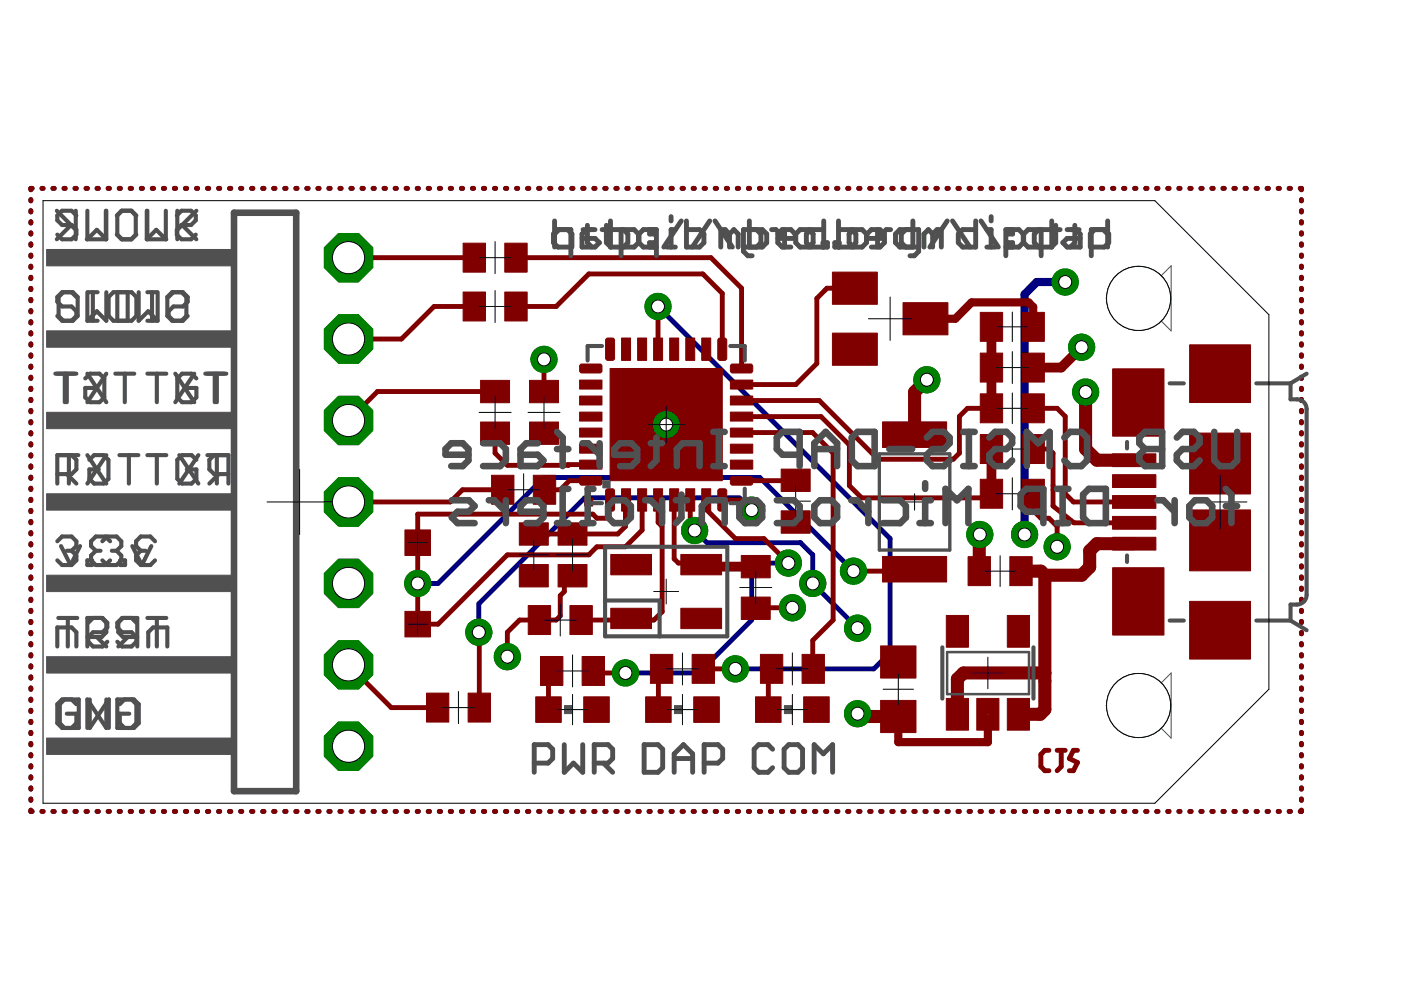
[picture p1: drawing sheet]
<svg xmlns="http://www.w3.org/2000/svg" width="297mm" height="210mm" viewBox="0 0 297 210" stroke-linecap="round" stroke-linejoin="round" font-family="sans-serif">
<g fill="none" stroke="#000080" stroke-width="1">
<path d="M6.8 39.9h-.3v.3M8.9 39.9h.2M11.2 39.9h.3M13.6 39.9h.2M15.9 39.9h.3M18.2 39.9h.3M20.6 39.9h.2M22.9 39.9h.3M25.3 39.9h.2M27.6 39.9h.3M30 39.9h.2M32.3 39.9h.3"/>
<path d="M34.6 39.9h.3M37 39.9h.2M39.3 39.9h.3M41.7 39.9h.2M44 39.9h.3M46.3 39.9h.3M48.7 39.9h.2M51 39.9h.3M53.3 39.9h.3M55.7 39.9h.3M58 39.9h.3M60.4 39.9h.2"/>
<path d="M62.7 39.9h.3M65 39.9h.3M67.4 39.9h.2M69.7 39.9h.3M72.1 39.9h.2M74.4 39.9h.3M76.8 39.9h.2M79.1 39.9h.3M81.4 39.9h.3M83.8 39.9h.2M86.1 39.9h.3M88.5 39.9h.2"/>
<path d="M90.8 39.9h.3M93.1 39.9h.3M95.5 39.9h.2M97.8 39.9h.3M100.2 39.9h.2M102.5 39.9h.3M104.8 39.9h.3M107.2 39.9h.2M109.5 39.9h.3M111.8 39.9h.3M114.2 39.9h.3M116.5 39.9h.3"/>
<path d="M118.9 39.9h.2M121.2 39.9h.3M123.5 39.9h.3M125.9 39.9h.3M128.2 39.9h.3M130.6 39.9h.3M132.9 39.9h.3M135.3 39.9h.2M137.6 39.9h.3M139.9 39.9h.3M142.3 39.9h.2M144.6 39.9h.3"/>
<path d="M147 39.9h.2M149.3 39.9h.3M151.6 39.9h.3M154 39.9h.2M156.3 39.9h.3M158.7 39.9h.2M161 39.9h.3M163.3 39.9h.3M165.7 39.9h.2M168 39.9h.3M170.3 39.9h.3M172.7 39.9h.3"/>
<path d="M175 39.9h.3M177.4 39.9h.3M179.7 39.9h.3M182.1 39.9h.2M184.4 39.9h.3M186.7 39.9h.3M189.1 39.9h.3M191.4 39.9h.3M193.8 39.9h.2M196.1 39.9h.3M198.4 39.9h.3M200.8 39.9h.2"/>
<path d="M203.1 39.9h.3M205.5 39.9h.2M207.8 39.9h.3M210.1 39.9h.3M212.5 39.9h.2M214.8 39.9h.3M217.2 39.9h.2M219.5 39.9h.3M221.8 39.9h.3M224.2 39.9h.3M226.5 39.9h.3M228.9 39.9h.2"/>
<path d="M231.2 39.9h.3M233.6 39.9h.2M235.9 39.9h.3M238.2 39.9h.3M240.6 39.9h.2M242.9 39.9h.3M245.2 39.9h.3M247.6 39.9h.3M249.9 39.9h.3M252.3 39.9h.2M254.6 39.9h.3M256.9 39.9h.3"/>
<path d="M259.3 39.9h.3M261.6 39.9h.3M264 39.9h.2M266.3 39.9h.3M268.6 39.9h.3M271 39.9h.3M273.3 39.9h.3M275.7 39.9h.2v.3M6.5 42.3v.3M6.5 44.7v.2M6.5 47v.3M6.5 49.4v.2"/>
<path d="M6.5 51.7v.3M6.5 54.1v.3M6.5 56.4v.3M6.5 58.8v.3M275.9 42.3v.3M275.9 44.7v.2M275.9 47v.3M275.9 49.4v.2M275.9 51.7v.3M275.9 54.1v.3M275.9 56.4v.3M275.9 58.8v.3"/>
<path d="M6.5 61.1v.3M6.5 63.5v.3M6.5 65.8v.3M6.5 68.2v.3M6.5 70.5v.3M6.5 72.9v.3M6.5 75.2v.3M6.5 77.6v.3M6.5 80v.2M139.5 65l49.2 49.2v24.2l-3.4 3.4h-29.4M275.9 61.1v.3M275.9 63.5v.3"/>
<path d="M275.9 65.8v.3M275.9 68.2v.3M275.9 70.5v.3M275.9 72.9v.3M275.9 75.2v.3M275.9 77.6v.3M275.9 80v.2M6.5 82.3v.3M6.5 84.7v.2M6.5 87v.3M6.5 89.4v.3M6.5 91.7v.3"/>
<path d="M6.5 94.1v.3M6.5 96.4v.3M6.5 98.8v.3M275.9 82.3v.3M275.9 84.7v.2M275.9 87v.3M275.9 89.4v.3M275.9 91.7v.3M275.9 94.1v.3M275.9 96.4v.3M275.9 98.8v.3M6.5 101.2v.2"/>
<path d="M6.5 103.5v.3M6.5 105.9v.2M6.5 108.2v.3M6.5 110.6v.2M6.5 112.9v.3M6.5 115.3v.2M6.5 117.6v.3M6.5 120v.2M147.3 112.5l2.6 2.6h19.8l2.6 2.5v6.1l9.5 9.5M159.4 108.2l-2.6-2.6h-32.8l-22.5 22.4v6M167.2 119.4h-7.8v12.1l-11.3 11.2h-15.5M275.9 101.2v.2"/>
<path d="M275.9 103.5v.3M275.9 105.9v.2M275.9 108.2v.3M275.9 110.6v.2M275.9 112.9v.3M275.9 115.3v.2M275.9 117.6v.3M275.9 120v.2M6.5 122.3v.3M6.5 124.7v.3M6.5 127v.3M6.5 129.4v.3"/>
<path d="M6.5 131.7v.3M6.5 134.1v.3M6.5 136.5v.2M6.5 138.8v.3M181 121.1l-19.9-19.9h-45.8l-22.4 22.5h-4.3M275.9 122.3v.3M275.9 124.7v.3M275.9 127v.3M275.9 129.4v.3M275.9 131.7v.3M275.9 134.1v.3M275.9 136.5v.2"/>
<path d="M275.9 138.8v.3M6.5 141.2v.2M6.5 143.5v.3M6.5 145.9v.3M6.5 148.2v.3M6.5 150.6v.3M6.5 152.9v.3M6.5 155.3v.3M6.5 157.6v.3M6.5 160v.3M275.9 141.2v.2M275.9 143.5v.3"/>
<path d="M275.9 145.9v.3M275.9 148.2v.3M275.9 150.6v.3M275.9 152.9v.3M275.9 155.3v.3M275.9 157.6v.3M275.9 160v.3M6.5 171.8v.2h.3M6.5 162.3v.3M6.5 164.7v.3M6.5 167v.3M6.5 169.4v.3"/>
<path d="M8.9 172h.2M11.2 172h.3M13.6 172h.2M15.9 172h.3M18.2 172h.3M20.6 172h.2M22.9 172h.3M25.3 172h.2M27.6 172h.3M30 172h.2M32.3 172h.3M34.6 172h.3"/>
<path d="M37 172h.2M39.3 172h.3M41.7 172h.2M44 172h.3M46.3 172h.3M48.7 172h.2M51 172h.3M53.3 172h.3M55.7 172h.3M58 172h.3M60.4 172h.2M62.7 172h.3"/>
<path d="M65 172h.3M67.4 172h.2M69.7 172h.3M72.1 172h.2M74.4 172h.3M76.8 172h.2M79.1 172h.3M81.4 172h.3M83.8 172h.2M86.1 172h.3M88.5 172h.2M90.8 172h.3"/>
<path d="M93.1 172h.3M95.5 172h.2M97.8 172h.3M100.2 172h.2M102.5 172h.3M104.8 172h.3M107.2 172h.2M109.5 172h.3M111.8 172h.3M114.2 172h.3M116.5 172h.3M118.9 172h.2"/>
<path d="M121.2 172h.3M123.5 172h.3M125.9 172h.3M128.2 172h.3M130.6 172h.3M132.9 172h.3M135.3 172h.2M137.6 172h.3M139.9 172h.3M142.3 172h.2M144.6 172h.3M147 172h.2"/>
<path d="M149.3 172h.3M151.6 172h.3M154 172h.2M156.3 172h.3M158.7 172h.2M161 172h.3M163.3 172h.3M165.7 172h.2M168 172h.3M170.3 172h.3M172.7 172h.3M175 172h.3"/>
<path d="M177.4 172h.3M179.7 172h.3M182.1 172h.2M184.4 172h.3M186.7 172h.3M189.1 172h.3M191.4 172h.3M193.8 172h.2M196.1 172h.3M198.4 172h.3M200.8 172h.2M203.1 172h.3"/>
<path d="M205.5 172h.2M207.8 172h.3M210.1 172h.3M212.5 172h.2M214.8 172h.3M217.2 172h.2M219.5 172h.3M221.8 172h.3M224.2 172h.3M226.5 172h.3M228.9 172h.2M231.2 172h.3"/>
<path d="M233.6 172h.2M235.9 172h.3M238.2 172h.3M240.6 172h.2M242.9 172h.3M245.2 172h.3M247.6 172h.3M249.9 172h.3M252.3 172h.2M254.6 172h.3M256.9 172h.3M259.3 172h.3"/>
<path d="M261.6 172h.3M264 172h.2M266.3 172h.3M268.6 172h.3M271 172h.3M273.3 172h.3M275.9 171.8v.2h-.2M275.9 162.3v.3M275.9 164.7v.3M275.9 167v.3M275.9 169.4v.3"/>
</g>
<path d="M225.8 59.8h-6l-2.6 2.6v50.9" fill="none" stroke="#000080" stroke-width="1.7"/>
<circle cx="73.9" cy="158.2" r="5.5" fill="#008000" stroke="#008000" stroke-width=".21"/>
<circle cx="73.9" cy="158.2" r="3.4" fill="#fff" stroke="#000" stroke-width=".21"/>
<circle cx="73.9" cy="141" r="5.5" fill="#008000" stroke="#008000" stroke-width=".21"/>
<circle cx="73.9" cy="141" r="3.4" fill="#fff" stroke="#000" stroke-width=".21"/>
<circle cx="73.9" cy="123.7" r="5.5" fill="#008000" stroke="#008000" stroke-width=".21"/>
<circle cx="73.9" cy="123.7" r="3.4" fill="#fff" stroke="#000" stroke-width=".21"/>
<circle cx="73.9" cy="106.4" r="5.5" fill="#008000" stroke="#008000" stroke-width=".21"/>
<circle cx="73.9" cy="106.4" r="3.4" fill="#fff" stroke="#000" stroke-width=".21"/>
<circle cx="73.9" cy="89.2" r="5.5" fill="#008000" stroke="#008000" stroke-width=".21"/>
<circle cx="73.9" cy="89.2" r="3.4" fill="#fff" stroke="#000" stroke-width=".21"/>
<circle cx="73.9" cy="71.9" r="5.5" fill="#008000" stroke="#008000" stroke-width=".21"/>
<circle cx="73.9" cy="71.9" r="3.4" fill="#fff" stroke="#000" stroke-width=".21"/>
<circle cx="73.9" cy="54.6" r="5.5" fill="#008000" stroke="#008000" stroke-width=".21"/>
<circle cx="73.9" cy="54.6" r="3.4" fill="#fff" stroke="#000" stroke-width=".21"/>
<circle cx="115.3" cy="76.2" r="2.77" fill="#008000" stroke="#008000" stroke-width=".21"/>
<circle cx="115.3" cy="76.2" r="1.38" fill="#fff" stroke="#000" stroke-width=".21"/>
<circle cx="168" cy="128.9" r="2.77" fill="#008000" stroke="#008000" stroke-width=".21"/>
<circle cx="168" cy="128.9" r="1.38" fill="#fff" stroke="#000" stroke-width=".21"/>
<circle cx="181.8" cy="151.3" r="2.77" fill="#008000" stroke="#008000" stroke-width=".21"/>
<circle cx="181.8" cy="151.3" r="1.38" fill="#fff" stroke="#000" stroke-width=".21"/>
<circle cx="207.7" cy="113.3" r="2.77" fill="#008000" stroke="#008000" stroke-width=".21"/>
<circle cx="207.7" cy="113.3" r="1.38" fill="#fff" stroke="#000" stroke-width=".21"/>
<circle cx="224.1" cy="115.9" r="2.77" fill="#008000" stroke="#008000" stroke-width=".21"/>
<circle cx="224.1" cy="115.9" r="1.38" fill="#fff" stroke="#000" stroke-width=".21"/>
<circle cx="229.3" cy="73.6" r="2.77" fill="#008000" stroke="#008000" stroke-width=".21"/>
<circle cx="229.3" cy="73.6" r="1.38" fill="#fff" stroke="#000" stroke-width=".21"/>
<circle cx="141.2" cy="90" r="2.77" fill="#008000" stroke="#008000" stroke-width=".21"/>
<circle cx="141.2" cy="90" r="1.38" fill="#fff" stroke="#000" stroke-width=".21"/>
<circle cx="230.2" cy="83.1" r="2.77" fill="#008000" stroke="#008000" stroke-width=".21"/>
<circle cx="230.2" cy="83.1" r="1.38" fill="#fff" stroke="#000" stroke-width=".21"/>
<circle cx="107.6" cy="139.2" r="2.77" fill="#008000" stroke="#008000" stroke-width=".21"/>
<circle cx="107.6" cy="139.2" r="1.38" fill="#fff" stroke="#000" stroke-width=".21"/>
<circle cx="196.5" cy="80.5" r="2.77" fill="#008000" stroke="#008000" stroke-width=".21"/>
<circle cx="196.5" cy="80.5" r="1.38" fill="#fff" stroke="#000" stroke-width=".21"/>
<circle cx="147.3" cy="112.5" r="2.77" fill="#008000" stroke="#008000" stroke-width=".21"/>
<circle cx="147.3" cy="112.5" r="1.38" fill="#fff" stroke="#000" stroke-width=".21"/>
<circle cx="181.8" cy="133.2" r="2.77" fill="#008000" stroke="#008000" stroke-width=".21"/>
<circle cx="181.8" cy="133.2" r="1.38" fill="#fff" stroke="#000" stroke-width=".21"/>
<circle cx="225.8" cy="59.8" r="2.77" fill="#008000" stroke="#008000" stroke-width=".21"/>
<circle cx="225.8" cy="59.8" r="1.38" fill="#fff" stroke="#000" stroke-width=".21"/>
<circle cx="217.2" cy="113.3" r="2.77" fill="#008000" stroke="#008000" stroke-width=".21"/>
<circle cx="217.2" cy="113.3" r="1.38" fill="#fff" stroke="#000" stroke-width=".21"/>
<circle cx="172.3" cy="123.7" r="2.77" fill="#008000" stroke="#008000" stroke-width=".21"/>
<circle cx="172.3" cy="123.7" r="1.38" fill="#fff" stroke="#000" stroke-width=".21"/>
<circle cx="159.4" cy="108.2" r="2.77" fill="#008000" stroke="#008000" stroke-width=".21"/>
<circle cx="159.4" cy="108.2" r="1.38" fill="#fff" stroke="#000" stroke-width=".21"/>
<circle cx="101.5" cy="134" r="2.77" fill="#008000" stroke="#008000" stroke-width=".21"/>
<circle cx="101.5" cy="134" r="1.38" fill="#fff" stroke="#000" stroke-width=".21"/>
<circle cx="167.2" cy="119.4" r="2.77" fill="#008000" stroke="#008000" stroke-width=".21"/>
<circle cx="167.2" cy="119.4" r="1.38" fill="#fff" stroke="#000" stroke-width=".21"/>
<circle cx="132.6" cy="142.7" r="2.77" fill="#008000" stroke="#008000" stroke-width=".21"/>
<circle cx="132.6" cy="142.7" r="1.38" fill="#fff" stroke="#000" stroke-width=".21"/>
<circle cx="139.5" cy="65" r="2.77" fill="#008000" stroke="#008000" stroke-width=".21"/>
<circle cx="139.5" cy="65" r="1.38" fill="#fff" stroke="#000" stroke-width=".21"/>
<circle cx="155.9" cy="141.8" r="2.77" fill="#008000" stroke="#008000" stroke-width=".21"/>
<circle cx="155.9" cy="141.8" r="1.38" fill="#fff" stroke="#000" stroke-width=".21"/>
<circle cx="88.6" cy="123.7" r="2.77" fill="#008000" stroke="#008000" stroke-width=".21"/>
<circle cx="88.6" cy="123.7" r="1.38" fill="#fff" stroke="#000" stroke-width=".21"/>
<circle cx="181" cy="121.1" r="2.77" fill="#008000" stroke="#008000" stroke-width=".21"/>
<circle cx="181" cy="121.1" r="1.38" fill="#fff" stroke="#000" stroke-width=".21"/>
<g fill="#800000" stroke="#800000" stroke-width=".21">
<path d="M216.7 83.5h4.7v6.1h-4.7z"/>
<path d="M207.8 83.5h4.8v6.1h-4.8z"/>
<path d="M216.7 92.1h4.7v6.2h-4.7z"/>
<path d="M207.8 92.1h4.8v6.2h-4.8z"/>
<path d="M110.1 110.8h6.1v4.8h-6.1z"/>
<path d="M110.1 119.7h6.1v4.7h-6.1z"/>
<path d="M118.3 110.8h6.2v4.8h-6.2z"/>
<path d="M118.3 119.7h6.2v4.7h-6.2z"/>
<path d="M112.3 89.5h6.1v4.7h-6.1z"/>
<path d="M112.3 80.6h6.1v4.8h-6.1z"/>
<path d="M207.8 101.6h4.8v6.2h-4.8z"/>
<path d="M216.7 101.6h4.7v6.2h-4.7z"/>
<path d="M207.8 74.9h4.8v6.1h-4.8z"/>
<path d="M216.7 74.9h4.7v6.1h-4.7z"/>
<path d="M191.5 64.2h9.5v6.8h-9.5z"/>
<path d="M176.5 70.6h9.5v6.8h-9.5z"/>
<path d="M176.5 57.7h9.5v6.8h-9.5z"/>
<path d="M216.7 66.2h4.7v6.2h-4.7z"/>
<path d="M207.8 66.2h4.8v6.2h-4.8z"/>
<path d="M165.6 99.5h6.2v4.7h-6.2z"/>
<path d="M165.6 108.3h6.2v4.8h-6.2z"/>
<path d="M114.6 139.2h4.7v6.1h-4.7z"/>
<path d="M123.4 139.2h4.8v6.1h-4.8z"/>
<path d="M113.6 147.7h5.4v5.5h-5.4z"/>
<path d="M123.8 147.7h5.4v5.5h-5.4z"/>
<path d="M131.8 103.6h1.9v4.8h-1.9z"/>
<path d="M135.2 103.6h1.9v4.8h-1.9z"/>
<path d="M138.6 103.6h1.9v4.8h-1.9z"/>
<path d="M142 103.6h1.9v4.8h-1.9z"/>
<path d="M145.4 103.6h1.9v4.8h-1.9z"/>
<path d="M148.8 103.6h1.9v4.8h-1.9z"/>
<path d="M154.9 97.6h4.7v1.9h-4.7z"/>
<path d="M154.9 94.2h4.7v1.9h-4.7z"/>
<path d="M154.9 90.8h4.7v1.9h-4.7z"/>
<path d="M154.9 87.4h4.7v1.9h-4.7z"/>
<path d="M154.9 84h4.7v1.9h-4.7z"/>
<path d="M154.9 80.6h4.7v1.9h-4.7z"/>
<path d="M148.8 71.7h1.9v4.7h-1.9z"/>
<path d="M145.4 71.7h1.9v4.7h-1.9z"/>
<path d="M142 71.7h1.9v4.7h-1.9z"/>
<path d="M138.6 71.7h1.9v4.7h-1.9z"/>
<path d="M135.2 71.7h1.9v4.7h-1.9z"/>
<path d="M131.8 71.7h1.9v4.7h-1.9z"/>
<path d="M122.9 80.6h4.7v1.9h-4.7z"/>
<path d="M122.9 84h4.7v1.9h-4.7z"/>
<path d="M122.9 87.4h4.7v1.9h-4.7z"/>
<path d="M122.9 90.8h4.7v1.9h-4.7z"/>
<path d="M122.9 94.2h4.7v1.9h-4.7z"/>
<path d="M122.9 97.6h4.7v1.9h-4.7z"/>
<path d="M129.3 78.1h23.8v23.8h-23.8z"/>
<path d="M124 105.6h1.7v1.7h-1.7z"/>
<path d="M160.2 147.7h5.4v5.5h-5.4z"/>
<path d="M170.4 147.7h5.4v5.5h-5.4z"/>
<path d="M136.9 147.7h5.4v5.5h-5.4z"/>
<path d="M147.1 147.7h5.4v5.5h-5.4z"/>
<path d="M161.2 138.7h4.8v6.2h-4.8z"/>
<path d="M170.1 138.7h4.7v6.2h-4.7z"/>
<path d="M137.9 138.7h4.7v6.2h-4.7z"/>
<path d="M146.7 138.7h4.8v6.2h-4.8z"/>
<path d="M129.5 129h8.6v4.3h-8.6z"/>
<path d="M144.4 129h8.6v4.3h-8.6z"/>
<path d="M144.4 117.6h8.6v4.3h-8.6z"/>
<path d="M129.5 117.6h8.6v4.3h-8.6z"/>
<path d="M157.2 117.8h6.1v4.7h-6.1z"/>
<path d="M157.2 126.6h6.1v4.7h-6.1z"/>
<path d="M120.8 128.4h4.8v6.1h-4.8z"/>
<path d="M112 128.4h4.7v6.1h-4.7z"/>
<path d="M186.7 148.5h7.5v6.8h-7.5z"/>
<path d="M186.7 136.9h7.5v6.9h-7.5z"/>
<path d="M200.6 148.1h4.7v6.7h-4.7z"/>
<path d="M207.1 148.1h4.7v6.7h-4.7z"/>
<path d="M213.6 148.1h4.7v6.7h-4.7z"/>
<path d="M213.6 130.5h4.7v6.7h-4.7z"/>
<path d="M200.6 130.5h4.7v6.7h-4.7z"/>
<path d="M205.3 118h4.7v6.2h-4.7z"/>
<path d="M214.1 118h4.7v6.2h-4.7z"/>
<path d="M98.2 61.9h4.7v6.2h-4.7z"/>
<path d="M107 61.9h4.8v6.2h-4.8z"/>
<path d="M90.4 147h4.8v6.1h-4.8z"/>
<path d="M99.3 147h4.7v6.1h-4.7z"/>
<path d="M98.2 51.6h4.7v6.1h-4.7z"/>
<path d="M107 51.6h4.8v6.1h-4.8z"/>
<path d="M101.9 80.6h6.1v4.8h-6.1z"/>
<path d="M101.9 89.5h6.1v4.7h-6.1z"/>
<path d="M104.2 100.8h4.8v6.1h-4.8z"/>
<path d="M113.1 100.8h4.7v6.1h-4.7z"/>
<path d="M235.9 113.9h9.2v2.7h-9.2z"/>
<path d="M235.9 109.5h9.2v2.7h-9.2z"/>
<path d="M235.9 105.1h9.2v2.7h-9.2z"/>
<path d="M235.9 100.6h9.2v2.8h-9.2z"/>
<path d="M235.9 96.2h9.2v2.7h-9.2z"/>
<path d="M235.9 120.4h10.9v14.2h-10.9z"/>
<path d="M235.9 78.2h10.9v14.3h-10.9z"/>
<path d="M252.2 127.5h12.9v12.2h-12.9z"/>
<path d="M252.2 73.1h12.9v12.2h-12.9z"/>
<path d="M252.2 108.1h12.9v12.9h-12.9z"/>
<path d="M252.2 91.8h12.9v12.9h-12.9z"/>
<path d="M85.9 112.4h5.4v5.4h-5.4z"/>
<path d="M85.9 129.6h5.4v5.4h-5.4z"/>
<path d="M187.1 89.5h13.6v5.4h-13.6z"/>
<path d="M187.1 118h13.6v5.4h-13.6z"/>
</g>
<g fill="#800000" stroke="#800000" stroke-width=".21">
<path d="M128.5 103.9l.4-.3h.9l.4 .3 .1 4-.2 .4-1.2 .1-.4-.3z" fill-rule="evenodd"/>
<path d="M152.3 103.9l.4-.3h.9l.4 .3 .1 4-.2 .4-1.2 .1-.4-.3z" fill-rule="evenodd"/>
<path d="M155.1 101h4.3l.2 .4-.1 1.2-.4 .3-4-.1-.2-.4v-1z" fill-rule="evenodd"/>
<path d="M155.1 77.2h4.3l.2 .4-.1 1.2-.4 .3-4-.1-.2-.4v-1z" fill-rule="evenodd"/>
<path d="M152.3 71.9l.4-.2h.9l.4 .2 .1 4-.2 .4-1.2 .1-.4-.2z" fill-rule="evenodd"/>
<path d="M128.5 71.9l.4-.2h.9l.4 .2 .1 4-.2 .4-1.2 .1-.4-.2z" fill-rule="evenodd"/>
<path d="M123.1 77.2h4.3l.2 .4v1.2l-.4 .3-4.1-.1-.2-.4v-1z" fill-rule="evenodd"/>
<path d="M123.1 101h4.3l.2 .4v1.2l-.4 .3-4.1-.1-.2-.4v-1z" fill-rule="evenodd"/>
</g>
<path d="M210.2 69.3v17.3M229.3 73.6l-4.3 4.3h-5.9M210.2 95.2v9.5M148.7 119.7l.4 .4h11.1" fill="none" stroke="#800000" stroke-width="2.1"/>
<g fill="none" stroke="#800000" stroke-width="1">
<path d="M6.8 39.9h-.3v.3M8.9 39.9h.2M11.2 39.9h.3M13.6 39.9h.2M15.9 39.9h.3M18.2 39.9h.3M20.6 39.9h.2M22.9 39.9h.3M25.3 39.9h.2M27.6 39.9h.3M30 39.9h.2M32.3 39.9h.3"/>
<path d="M34.6 39.9h.3M37 39.9h.2M39.3 39.9h.3M41.7 39.9h.2M44 39.9h.3M46.3 39.9h.3M48.7 39.9h.2M51 39.9h.3M53.3 39.9h.3M55.7 39.9h.3M58 39.9h.3M60.4 39.9h.2"/>
<path d="M62.7 39.9h.3M65 39.9h.3M67.4 39.9h.2M69.7 39.9h.3M72.1 39.9h.2M74.4 39.9h.3M76.8 39.9h.2M79.1 39.9h.3M81.4 39.9h.3M83.8 39.9h.2M86.1 39.9h.3M88.5 39.9h.2"/>
<path d="M90.8 39.9h.3M93.1 39.9h.3M95.5 39.9h.2M97.8 39.9h.3M100.2 39.9h.2M102.5 39.9h.3M104.8 39.9h.3M107.2 39.9h.2M109.5 39.9h.3M111.8 39.9h.3M114.2 39.9h.3M116.5 39.9h.3"/>
<path d="M118.9 39.9h.2M121.2 39.9h.3M123.5 39.9h.3M125.9 39.9h.3M128.2 39.9h.3M130.6 39.9h.3M132.9 39.9h.3M135.3 39.9h.2M137.6 39.9h.3M139.9 39.9h.3M142.3 39.9h.2M144.6 39.9h.3"/>
<path d="M147 39.9h.2M149.3 39.9h.3M151.6 39.9h.3M154 39.9h.2M156.3 39.9h.3M158.7 39.9h.2M161 39.9h.3M163.3 39.9h.3M165.7 39.9h.2M168 39.9h.3M170.3 39.9h.3M172.7 39.9h.3"/>
<path d="M175 39.9h.3M177.4 39.9h.3M179.7 39.9h.3M182.1 39.9h.2M184.4 39.9h.3M186.7 39.9h.3M189.1 39.9h.3M191.4 39.9h.3M193.8 39.9h.2M196.1 39.9h.3M198.4 39.9h.3M200.8 39.9h.2"/>
<path d="M203.1 39.9h.3M205.5 39.9h.2M207.8 39.9h.3M210.1 39.9h.3M212.5 39.9h.2M214.8 39.9h.3M217.2 39.9h.2M219.5 39.9h.3M221.8 39.9h.3M224.2 39.9h.3M226.5 39.9h.3M228.9 39.9h.2"/>
<path d="M231.2 39.9h.3M233.6 39.9h.2M235.9 39.9h.3M238.2 39.9h.3M240.6 39.9h.2M242.9 39.9h.3M245.2 39.9h.3M247.6 39.9h.3M249.9 39.9h.3M252.3 39.9h.2M254.6 39.9h.3M256.9 39.9h.3"/>
<path d="M259.3 39.9h.3M261.6 39.9h.3M264 39.9h.2M266.3 39.9h.3M268.6 39.9h.3M271 39.9h.3M273.3 39.9h.3M275.7 39.9h.2v.3M6.5 42.3v.3M6.5 44.7v.2M6.5 47v.3M6.5 49.4v.2"/>
<path d="M6.5 51.7v.3M6.5 54.1v.3M6.5 56.4v.3M6.5 58.8v.3M73.9 54.6h26.7M109.4 54.6h41.3l6.5 6.5v17M275.9 42.3v.3M275.9 44.7v.2M275.9 47v.3M275.9 49.4v.2M275.9 51.7v.3M275.9 54.1v.3"/>
<path d="M275.9 56.4v.3M275.9 58.8v.3M6.5 61.1v.3M6.5 63.5v.3M6.5 65.8v.3M6.5 68.2v.3M6.5 70.5v.3M6.5 72.9v.3M6.5 75.2v.3M6.5 77.6v.3M6.5 80v.2M100.6 65h-8.6l-6.9 6.9h-11.2"/>
<path d="M109.4 65h8.5l6.9-6.9h24.2l4.1 4.1v11.8M113.7 74.6l1.6 1.6v6.8M139.5 65v9M181.3 61.1h-6l-2.1 2.2v13.8l-4.5 4.4h-11.5M275.9 61.1v.3M275.9 63.5v.3M275.9 65.8v.3M275.9 68.2v.3M275.9 70.5v.3M275.9 72.9v.3M275.9 75.2v.3M275.9 77.6v.3"/>
<path d="M275.9 80v.2M6.5 82.3v.3M6.5 84.7v.2M6.5 87v.3M6.5 89.4v.3M6.5 91.7v.3M6.5 94.1v.3M6.5 96.4v.3M6.5 98.8v.3M105 91.8v4.3l2.6 2.6h12.9l-.1-.2h4.9M105 83h-25l-6.1 6.2M157.2 84.9h16.5l12.4 12.5h16l1.3-1.3v-7.8l1.7-1.7h5.1"/>
<path d="M157.2 88.3h16.9l6 6v8.7l2.6 2.6h26.7l.8-.9M157.2 91.7h15.1l4.3 4.4v35.4l-4.3 4.3 .1 6M219.1 86.6h5l1.7 1.7v16.4l1.8 1.7h12.9M219.1 95.2h3.3l.9 .9v11.2l4.4 3.5h12.8M275.9 82.3v.3M275.9 84.7v.2M275.9 87v.3M275.9 89.4v.3M275.9 91.7v.3M275.9 94.1v.3M275.9 96.4v.3M275.9 98.8v.3"/>
<path d="M6.5 101.2v.2M6.5 103.5v.3M6.5 105.9v.2M6.5 108.2v.3M6.5 110.6v.2M6.5 112.9v.3M6.5 115.3v.2M6.5 117.6v.3M6.5 120v.2M106.6 103.8h-8.5l-2.6 2.6h-21.6M125.3 101.9h-4.6l-1.9 1.9h-3.4M129.3 106h-.1v3.9h-2.6l-.9-.9h-37.1v23.3h4.3l14.7-14.7h17.2l1.8-1.7h6l3.5-3.5v-6.4"/>
<path d="M132.7 106l-.1 .1v5.5l-1.6 1.6h-17.8M139.5 106v4.8l.9 .8v18.1l-1.8 1.8h-4.4l-.4-.4-.3 .4h-10.3M142.9 106v12.5l.9 .9h4.5l.4 .3M146.3 106v5.5l1 1M149.7 106v2l6.2 6.2h6.1l5.2 5.2M153.1 106h4.1l2.2 2.2M168.7 101.8l-11.5 .1M219.1 104.7v3.5l1.6 1.7h1.7l1.7 1.7v4.3M275.9 101.2v.2M275.9 103.5v.3M275.9 105.9v.2M275.9 108.2v.3"/>
<path d="M275.9 110.6v.2M275.9 112.9v.3M275.9 115.3v.2M275.9 117.6v.3M275.9 120v.2M6.5 122.3v.3M6.5 124.7v.3M6.5 127v.3M6.5 129.4v.3M6.5 131.7v.3M6.5 134.1v.3M6.5 136.5v.2"/>
<path d="M6.5 138.8v.3M101.5 134l.1 16M121.4 122.1l-1.7 1.7v1.6l-.9 .9v4.3l-.9 .9h-7.7l-2.6 2.5v5.2M168 128.9l-7.8 .1M193.9 120.7l-.9 .4h-12M275.9 122.3v.3M275.9 124.7v.3M275.9 127v.3M275.9 129.4v.3M275.9 131.7v.3M275.9 134.1v.3M275.9 136.5v.2"/>
<path d="M275.9 138.8v.3M6.5 141.2v.2M6.5 143.5v.3M6.5 145.9v.3M6.5 148.2v.3M6.5 150.6v.3M6.5 152.9v.3M6.5 155.3v.3M6.5 157.6v.3M6.5 160v.3M73.9 141l9.1 9h9.8M117 142.3l-.7 1.5v6.7"/>
<path d="M125.8 142.3l.4 .4h6.4M140.3 141.8l-.7 .7v8M149.1 141.8h6.8M163.6 141.8l-.7 .7v8M222.4 159.1h-.9l-.8 .9v2.5l.8 .9h.9M224.1 159.1h1.7M225 159.1v3.4l-.9 .9M228.5 159.1h-.9l-.9 1.7 1.8 .9-.9 1.7h-.9M275.9 141.2v.2M275.9 143.5v.3M275.9 145.9v.3M275.9 148.2v.3"/>
<path d="M275.9 150.6v.3M275.9 152.9v.3M275.9 155.3v.3M275.9 157.6v.3M275.9 160v.3M6.5 162.3v.3M6.5 164.7v.3M6.5 167v.3M6.5 169.4v.3M6.5 171.8v.2h.3M8.9 172h.2M11.2 172h.3"/>
<path d="M13.6 172h.2M15.9 172h.3M18.2 172h.3M20.6 172h.2M22.9 172h.3M25.3 172h.2M27.6 172h.3M30 172h.2M32.3 172h.3M34.6 172h.3M37 172h.2M39.3 172h.3"/>
<path d="M41.7 172h.2M44 172h.3M46.3 172h.3M48.7 172h.2M51 172h.3M53.3 172h.3M55.7 172h.3M58 172h.3M60.4 172h.2M62.7 172h.3M65 172h.3M67.4 172h.2"/>
<path d="M69.7 172h.3M72.1 172h.2M74.4 172h.3M76.8 172h.2M79.1 172h.3M81.4 172h.3M83.8 172h.2M86.1 172h.3M88.5 172h.2M90.8 172h.3M93.1 172h.3M95.5 172h.2"/>
<path d="M97.8 172h.3M100.2 172h.2M102.5 172h.3M104.8 172h.3M107.2 172h.2M109.5 172h.3M111.8 172h.3M114.2 172h.3M116.5 172h.3M118.9 172h.2M121.2 172h.3M123.5 172h.3"/>
<path d="M125.9 172h.3M128.2 172h.3M130.6 172h.3M132.9 172h.3M135.3 172h.2M137.6 172h.3M139.9 172h.3M142.3 172h.2M144.6 172h.3M147 172h.2M149.3 172h.3M151.6 172h.3"/>
<path d="M154 172h.2M156.3 172h.3M158.7 172h.2M161 172h.3M163.3 172h.3M165.7 172h.2M168 172h.3M170.3 172h.3M172.7 172h.3M175 172h.3M177.4 172h.3M179.7 172h.3"/>
<path d="M182.1 172h.2M184.4 172h.3M186.7 172h.3M189.1 172h.3M191.4 172h.3M193.8 172h.2M196.1 172h.3M198.4 172h.3M200.8 172h.2M203.1 172h.3M205.5 172h.2M207.8 172h.3"/>
<path d="M210.1 172h.3M212.5 172h.2M214.8 172h.3M217.2 172h.2M219.5 172h.3M221.8 172h.3M224.2 172h.3M226.5 172h.3M228.9 172h.2M231.2 172h.3M233.6 172h.2M235.9 172h.3"/>
<path d="M238.2 172h.3M240.6 172h.2M242.9 172h.3M245.2 172h.3M247.6 172h.3M249.9 172h.3M252.3 172h.2M254.6 172h.3M256.9 172h.3M259.3 172h.3M261.6 172h.3M264 172h.2"/>
<path d="M266.3 172h.3M268.6 172h.3M271 172h.3M273.3 172h.3M275.9 171.8v.2h-.2M275.9 162.3v.3M275.9 164.7v.3M275.9 167v.3M275.9 169.4v.3"/>
</g>
<path d="M229.3 73.6l.9 .9M196.5 80.5l-2.6 2.6v9.1M230.2 83.1v12.1l2.4 2.4h7.9M207.7 113.3l-.1 7.8M240.5 115.3h-7.9l-1.6 1.5v3.4l-1.7 1.8h-7.8M216.5 121.1h4.2l.8 .9M221.5 122v28.5l-1 .9h-4.6M181.8 151.3v.6h9.5M190.5 151.9l.2 .3M221.5 142.7h-17.2l-1.3 1.3v7.4" fill="none" stroke="#800000" stroke-width="2.8"/>
<path d="M196.2 67.6h6.3l3.5-3.5h12.1l1 1v4.2M209.4 151.4v6h-18.9v-5.5" fill="none" stroke="#800000" stroke-width="1.7"/>
<circle cx="73.9" cy="158.2" r="5.5" fill="#008000" stroke="#008000" stroke-width=".21"/>
<circle cx="73.9" cy="158.2" r="3.4" fill="#fff" stroke="#000" stroke-width=".21"/>
<circle cx="73.9" cy="141" r="5.5" fill="#008000" stroke="#008000" stroke-width=".21"/>
<circle cx="73.9" cy="141" r="3.4" fill="#fff" stroke="#000" stroke-width=".21"/>
<circle cx="73.9" cy="123.7" r="5.5" fill="#008000" stroke="#008000" stroke-width=".21"/>
<circle cx="73.9" cy="123.7" r="3.4" fill="#fff" stroke="#000" stroke-width=".21"/>
<circle cx="73.9" cy="106.4" r="5.5" fill="#008000" stroke="#008000" stroke-width=".21"/>
<circle cx="73.9" cy="106.4" r="3.4" fill="#fff" stroke="#000" stroke-width=".21"/>
<circle cx="73.9" cy="89.2" r="5.5" fill="#008000" stroke="#008000" stroke-width=".21"/>
<circle cx="73.9" cy="89.2" r="3.4" fill="#fff" stroke="#000" stroke-width=".21"/>
<circle cx="73.9" cy="71.9" r="5.5" fill="#008000" stroke="#008000" stroke-width=".21"/>
<circle cx="73.9" cy="71.9" r="3.4" fill="#fff" stroke="#000" stroke-width=".21"/>
<circle cx="73.9" cy="54.6" r="5.5" fill="#008000" stroke="#008000" stroke-width=".21"/>
<circle cx="73.9" cy="54.6" r="3.4" fill="#fff" stroke="#000" stroke-width=".21"/>
<circle cx="115.3" cy="76.2" r="2.77" fill="#008000" stroke="#008000" stroke-width=".21"/>
<circle cx="115.3" cy="76.2" r="1.38" fill="#fff" stroke="#000" stroke-width=".21"/>
<circle cx="168" cy="128.9" r="2.77" fill="#008000" stroke="#008000" stroke-width=".21"/>
<circle cx="168" cy="128.9" r="1.38" fill="#fff" stroke="#000" stroke-width=".21"/>
<circle cx="181.8" cy="151.3" r="2.77" fill="#008000" stroke="#008000" stroke-width=".21"/>
<circle cx="181.8" cy="151.3" r="1.38" fill="#fff" stroke="#000" stroke-width=".21"/>
<circle cx="207.7" cy="113.3" r="2.77" fill="#008000" stroke="#008000" stroke-width=".21"/>
<circle cx="207.7" cy="113.3" r="1.38" fill="#fff" stroke="#000" stroke-width=".21"/>
<circle cx="224.1" cy="115.9" r="2.77" fill="#008000" stroke="#008000" stroke-width=".21"/>
<circle cx="224.1" cy="115.9" r="1.38" fill="#fff" stroke="#000" stroke-width=".21"/>
<circle cx="229.3" cy="73.6" r="2.77" fill="#008000" stroke="#008000" stroke-width=".21"/>
<circle cx="229.3" cy="73.6" r="1.38" fill="#fff" stroke="#000" stroke-width=".21"/>
<circle cx="141.2" cy="90" r="2.77" fill="#008000" stroke="#008000" stroke-width=".21"/>
<circle cx="141.2" cy="90" r="1.38" fill="#fff" stroke="#000" stroke-width=".21"/>
<circle cx="230.2" cy="83.1" r="2.77" fill="#008000" stroke="#008000" stroke-width=".21"/>
<circle cx="230.2" cy="83.1" r="1.38" fill="#fff" stroke="#000" stroke-width=".21"/>
<circle cx="107.6" cy="139.2" r="2.77" fill="#008000" stroke="#008000" stroke-width=".21"/>
<circle cx="107.6" cy="139.2" r="1.38" fill="#fff" stroke="#000" stroke-width=".21"/>
<circle cx="196.5" cy="80.5" r="2.77" fill="#008000" stroke="#008000" stroke-width=".21"/>
<circle cx="196.5" cy="80.5" r="1.38" fill="#fff" stroke="#000" stroke-width=".21"/>
<circle cx="147.3" cy="112.5" r="2.77" fill="#008000" stroke="#008000" stroke-width=".21"/>
<circle cx="147.3" cy="112.5" r="1.38" fill="#fff" stroke="#000" stroke-width=".21"/>
<circle cx="181.8" cy="133.2" r="2.77" fill="#008000" stroke="#008000" stroke-width=".21"/>
<circle cx="181.8" cy="133.2" r="1.38" fill="#fff" stroke="#000" stroke-width=".21"/>
<circle cx="225.8" cy="59.8" r="2.77" fill="#008000" stroke="#008000" stroke-width=".21"/>
<circle cx="225.8" cy="59.8" r="1.38" fill="#fff" stroke="#000" stroke-width=".21"/>
<circle cx="217.2" cy="113.3" r="2.77" fill="#008000" stroke="#008000" stroke-width=".21"/>
<circle cx="217.2" cy="113.3" r="1.38" fill="#fff" stroke="#000" stroke-width=".21"/>
<circle cx="172.3" cy="123.7" r="2.77" fill="#008000" stroke="#008000" stroke-width=".21"/>
<circle cx="172.3" cy="123.7" r="1.38" fill="#fff" stroke="#000" stroke-width=".21"/>
<circle cx="159.4" cy="108.2" r="2.77" fill="#008000" stroke="#008000" stroke-width=".21"/>
<circle cx="159.4" cy="108.2" r="1.38" fill="#fff" stroke="#000" stroke-width=".21"/>
<circle cx="101.5" cy="134" r="2.77" fill="#008000" stroke="#008000" stroke-width=".21"/>
<circle cx="101.5" cy="134" r="1.38" fill="#fff" stroke="#000" stroke-width=".21"/>
<circle cx="167.2" cy="119.4" r="2.77" fill="#008000" stroke="#008000" stroke-width=".21"/>
<circle cx="167.2" cy="119.4" r="1.38" fill="#fff" stroke="#000" stroke-width=".21"/>
<circle cx="132.6" cy="142.7" r="2.77" fill="#008000" stroke="#008000" stroke-width=".21"/>
<circle cx="132.6" cy="142.7" r="1.38" fill="#fff" stroke="#000" stroke-width=".21"/>
<circle cx="139.5" cy="65" r="2.77" fill="#008000" stroke="#008000" stroke-width=".21"/>
<circle cx="139.5" cy="65" r="1.38" fill="#fff" stroke="#000" stroke-width=".21"/>
<circle cx="155.9" cy="141.8" r="2.77" fill="#008000" stroke="#008000" stroke-width=".21"/>
<circle cx="155.9" cy="141.8" r="1.38" fill="#fff" stroke="#000" stroke-width=".21"/>
<circle cx="88.6" cy="123.7" r="2.77" fill="#008000" stroke="#008000" stroke-width=".21"/>
<circle cx="88.6" cy="123.7" r="1.38" fill="#fff" stroke="#000" stroke-width=".21"/>
<circle cx="181" cy="121.1" r="2.77" fill="#008000" stroke="#008000" stroke-width=".21"/>
<circle cx="181" cy="121.1" r="1.38" fill="#fff" stroke="#000" stroke-width=".21"/>
<path d="M248.3 56.3v13.9l-6.9-6.9zM234.5 63.3h6.9M209.4 151.4v.1M234.5 149.6h6.9M241.4 149.6l6.9-6.9v13.8z" fill="none" stroke="#505050" stroke-width=".21"/>
<g fill="#505050" stroke="#505050" stroke-width=".21">
<path d="M119.7 149.6h1.7v1.7h-1.7z"/>
<path d="M127.8 101.9h1.5v1.5h-1.5z"/>
<path d="M166.3 149.6h1.7v1.7h-1.7z"/>
<path d="M143 149.6h1.7v1.7h-1.7z"/>
<path d="M9.9 52.9h39.8v3.5h-39.8z"/>
<path d="M9.9 70.1h39.8v3.5h-39.8z"/>
<path d="M9.9 87.4h39.8v3.5h-39.8z"/>
<path d="M9.9 104.7h39.8v3.5h-39.8z"/>
<path d="M9.9 122h39.8v3.4h-39.8z"/>
<path d="M9.9 139.2h39.8v3.5h-39.8z"/>
<path d="M9.9 156.5h39.8v3.5h-39.8z"/>
</g>
<g fill="none" stroke="#505050" stroke-width=".87">
<path d="M127.6 73.4h-3v3M154.8 73.4h3.1v3M277 79.2l-3.4 2.1M239 93.7v1.4M248 81.3h3M266.4 81.3h7.2M273.6 81.3v3.4a2.86 2.86 0 0 1 3.1 .9l.3 1.1v39.4a2.02 2.02 0 0 1-2 2.1h-1.4v3.4M124.6 103.6v3.1h3M128.3 115.9h25.9v19h-25.9zM157.9 103.6v3.1h-3.1M239 117.8v1.3M128.3 127.3h11.5v7.6"/>
<path d="M199.8 137.2v10.9M219.1 137.2v10.9M248 131.6h3M266.4 131.6h7.2M273.6 131.6l3.4 2"/>
</g>
<path d="M200.8 138.3h17.4v8.9h-17.4z" fill="none" stroke="#505050" stroke-width=".53"/>
<path d="M49.6 45.1h13.2v122.6h-13.2z" fill="none" stroke="#505050" stroke-width="1.4"/>
<path d="M186.4 96.2h15v20.4h-15z" fill="none" stroke="#505050" stroke-width=".7"/>
<g fill="none" stroke="#000" stroke-width=".21">
<path d="M101.6 54.6h6.8M105 51.2v6.8M101.6 65h6.8M105 61.6v6.8M184.1 67.6h9.2M188.7 63v9.2M211.2 77.9h6.8M211.5 69.3h6.3M214.6 66.2v6.2M214.6 74.5v6.8M63.5 99.5v13.8M101.6 87.4h6.8"/>
<path d="M105 84v6.8M112 87.4h6.7M115.3 84v6.8M137.4 90h7.7M141.2 86.1v7.8M211.4 86.6h6.5M211.4 95.2h6.5M214.6 83.3v6.5M214.6 91.9v6.6M56.6 106.4h13.8M86.5 115.1h4.2M88.6 112.9v4.3"/>
<path d="M107.6 103.8h6.8M110 117.6h6.3M111 100.4v6.8M113.2 114.5v6.3M118 117.6h6.8M121.4 114.3v6.8M165.6 106.3h6.2M168.7 103.1v6.3M192.2 106.4h3.4M193.9 104.7v3.5M211.2 104.7h6.8M212 117.8v6.6"/>
<path d="M214.6 101.3v6.8M253 106.4h11.4M258.7 100.7v11.4M86.5 132.3h4.2M88.6 130.2v4.3M115.4 131.5h6.8M118.8 128.1v6.8M121.4 138.9v6.7M138.6 125.4h5.3M141.2 122.8v5.3M144.7 138.4v6.8M156.8 124.6h6.8"/>
<path d="M160.2 121.2v6.8M168 138.4v6.8M208.8 121.1h6.5M209.4 139.3v6.7M93.8 150h6.8M97.2 146.6v6.8M118 142.3h6.8M118.2 150.5h6.4M121.4 147.2v6.5M141.3 141.8h6.8M141.5 150.5h6.4M144.7 147.2v6.5"/>
<path d="M164.6 141.8h6.8M164.8 150.5h6.4M168 147.2v6.5M187.2 146.1h6.5M190.5 142.9v6.5M206.1 142.7h6.7"/>
<circle cx="241.4" cy="149.6" r="6.8"/>
</g>
<circle cx="241.4" cy="149.6" r="6.8" fill="#fff" stroke="#000" stroke-width=".21"/>
<circle cx="241.4" cy="63.3" r="6.8" fill="none" stroke="#000" stroke-width=".21"/>
<circle cx="241.4" cy="63.3" r="6.8" fill="#fff" stroke="#000" stroke-width=".21"/>
<path d="M9.1 42.5h235.8l24.1 24.2v79.4l-24.1 24.2h-235.8z" fill="none" stroke="#000" stroke-width=".21"/>
<g fill="none" stroke="#505050" stroke-width=".87">
<path d="M12 44.7l4.1 4M15.1 47.7l-3.1 3M16.1 44.7v6M16.2 45.7l-1-1h-2l-1.1 1v1l1.1 1h2l1 1v1l-1 1h-2l-1.1-1M18.5 44.7v6l2-2 2 2v-6M22.4 44.7v6h-4M24.8 45.7l1-1h2.1l1 1M24.8 49.7l1 1h2.1l1-1M25.9 44.7l-1 1v4l1 1M27.8 44.7l1 1v4l-1 1M31.1 44.7v6l2-2 2.1 2v-6M31.2 44.7v6h4.1"/>
<path d="M37.5 45.7l1-1h2l1 1v1l-1 1h-2l-1 1v1l1 1h2l1-1M37.6 44.7v6M38.6 47.7l3 3M41.6 44.7l-4 4M11.7 79.2h4.5M12.1 67l1.1 1h2.3l1-1v-4l-1-1h-2.3l-1.1 1v1l1.1 1h2l1 1v1l-1 1M13.4 62l-1 1v4l1 1M13.7 79.2v6.1M14.2 79.2v6.1M15.2 62l1 1M18.5 62v6l2-2 2 2v-6M18.5 79.2l4 6.1"/>
<path d="M18.7 62h2M18.7 68h2M19.7 62v6M22.5 79.2l-4 6.1M24 62h3.9l1 1v4l-1 1h-3.9l-1-1v-4zM24.4 79.2h4.1M24.9 62v6M26.5 79.2v6.1M27.1 62v6M29.4 62v6l2-2 2 2v-6M31.2 62h2.1M31.2 68h2.1"/>
<path d="M31.2 79.2h4.1M32.2 62v6M33.3 79.2v6.1M36.8 62l-1 1M37.2 79.2l4 6.1M38.5 62l1 1v4l-1 1M39.8 67l-1 1h-2.3l-1-1v-4l1-1h2.3l1 1v1l-1 1h-2l-1 1v1l1 1M41.2 79.2l-4 6.1M43.5 79.2h4.5M45.5 79.2v6.1M46 79.2v6.1M14.6 96.5v6"/>
<path d="M15.2 96.5l1 1v2l-1 1h-3.1M16.6 96.5h-4.5v6M18.1 80.2l1-1h2l1 1v4.1l-1 1h-2l-1-1v-2h2M18.5 96.5l4 6M18.9 97.5l1.1-1h2l1 1v4l-1 1h-2l-1.1-1v-2h2.1M22.5 96.5l-4 6M25.3 96.5h4M27.3 96.5v6M31.2 96.5h4.1M33.3 96.5v6M38 96.5l4.1 6M41.6 80.2l-1-1h-2l-1 1v4.1l1 1h2l1-1v-2h-2"/>
<path d="M41.6 97.5l-1-1h-2l-1 1v4l1 1h2l1-1v-2h-2M42.1 96.5l-4.1 6M44 96.5h4.4v6M45.4 96.5l-1 1v2l1 1h3M46 96.5v6M12.1 114.8l1.1-1.1h2l1 1.1v1l-1 1M12.9 115.8l2.1 4 2-4M14.2 100.5l2 2M14.2 116.8h1M15.2 116.8l1 1v1l-1 1h-2l-1.1-1M18.5 118.8h1v1h-1zM20.3 116.8h1"/>
<path d="M20.3 116.8l-1 1v1l1 1h2l1-1M21.7 114.8l1-1.1h2l1 1.1v1l-1 1M23.3 114.8l-1-1.1h-2l-1 1.1v1l1 1M23.7 116.8h1M24.7 116.8l1 1v1l-1 1h-2l-1-1M25.5 118.8h1v1h-1zM28 115.8l2.1 4 2-4M29.8 116.8h1.1M29.8 116.8l-.9 1v1l.9 1h2.1l1-1M32.9 114.8l-1-1.1h-2.1l-.9 1.1v1l.9 1M46.4 100.5l-2 2M12.1 137.1v-4.1h3.1l1 1v3.1"/>
<path d="M12.4 131h4M14.4 131v6.1M19.7 131l-1 1M20.5 135.1l2 2M21.5 131l1 1v2l-1 1.1h-3M22.8 136.1l-1.1 1h-2l-1-1v-1l1-1.1h2l1.1-1v-1l-1.1-1h-3.2v6.1M24.9 136.1l1 1h2l1-1v-1l-1-1.1h-2l-1-1v-1l1-1h3.2v6.1M26.1 131l-1 1v2l1 1.1h3M27.1 135.1l-2 2M27.9 131l1 1M31.2 131h4.1M31.4 137.1v-3.1l1-1h3.1v4.1"/>
<path d="M33.3 131v6.1M12.1 149.3l1.1-1h3.5v6h-3.5l-1.1-1zM13.7 148.3l-1 1v4l1 1M14.2 151.3h2v2l-1 1M15.2 148.3l1 1M19 148.3v6l4.1-6v6M22.5 148.3v6l-4-6v6M24.9 148.3h3.5l1 1v4l-1 1h-3.5zM26.4 148.3l-1 1M27.4 151.3h-2v2l1 1M27.9 148.3l1 1v4l-1 1"/>
</g>
<g fill="none" stroke="#505050" stroke-width="1">
<path d="M117.6 46.8v5.6M118.5 48.7l-.9 .9M120.4 48.7l.9 .9v2.8M121 52.4h-2.7l-1-.9v-1.9l1-.9h2.7v5.5M123.6 48.7h2.6M124.3 48.7l-.9 .9v2.8h2.8l.9-.9-.9-1h-2.8M124.5 47.8v3.7l1 .9M128.6 47.8v3.7l.9 .9M129.4 46.8v5.6h5.1l.9-.9v-1.9l-.9-.9h-6.8M131.7 48.7v5.5M132.2 48.7l.9 .9v1.9l-.9 .9M137.7 48.7v.9h.9v-.9"/>
<path d="M137.7 52.4v-.9h.9v.9M139.2 52.4h-2.8l-.9-.9v-1.9l.9-.9h2.8v5.5M141.4 52.4h1.8M142.3 45.9v.9M143.2 48.7h-.9v3.7M144.4 46.8l-3.7 5.6M145.5 46.8v5.6h2.8l.9-.9v-1.9l-.9-.9h-2.8M150.5 46.8l-3.7 5.6M151.6 46.8l3.7 5.6M154.7 49.6l-.9-.9h-1v3.7M154.7 49.6v2.8M154.7 49.6l.9-.9 .9 .9v2.8"/>
<path d="M157.6 52.4h4l1-.9v-1.9l-1-.9h-4v4.6l1 .9h.9M158.9 46.8v5.6M160.4 48.7l.9 .9v1.9l-.9 .9M163.6 48.7h.9l1.8 1.8M164.9 50.5h3.7v-.9l-.9-.9h-1.9l-.9 .9v1.9l.9 .9h1.9M166.3 48.7v3.7M169.6 48.7h1.9l.9 .9v1.9l-.9 .9h-1.9l-.9-.9v-1.9zM174.6 48.7h-2.7l-.9 .9v1.9l.9 .9h3.5v-.9h-.9v.9M174.6 46.8v5.6M177.8 48.7h2.8l.9 .9v1.9l-.9 .9h-3.6v-.9h.9v.9M177.8 46.8v5.6M180.9 48.7h1.9l.9 .9v1.9l-.9 .9h-1.9l-.9-.9v-1.9z"/>
<path d="M186.1 48.7v3.7M187.5 50.5h-3.7v-.9l.9-.9h1.9l.9 .9v1.9l-.9 .9h-1.9M188.8 48.7h-.9l-1.8 1.8M192 48.7l-.9 .9v1.9l.9 .9M193.5 46.8v5.6M194.8 52.4h-4l-.9-.9v-1.9l.9-.9h4v4.6l-.9 .9h-1M197.7 49.6l1-.9h.9v3.7M197.7 49.6v2.8M197.7 49.6l-.9-.9-.9 .9v2.8M200.8 46.8l-3.7 5.6M202 46.8l3.6 5.6M206.9 46.8v5.6h-2.8l-.9-.9v-1.9l.9-.9h2.8"/>
<path d="M208 46.8l3.7 5.6M209.2 48.7h.9v3.7M209.2 52.4h1.9M210.1 45.9v.9M213.3 52.4h2.7l.9-.9v-1.9l-.9-.9h-2.7v5.5M213.8 48.7v.9h.9v-.9M213.8 52.4v-.9h.9v.9M220.2 48.7l-.9 .9v1.9l.9 .9M220.7 48.7v5.5M223 46.8v5.6h-5l-1-.9v-1.9l1-.9h6.8M223.8 47.8v3.7l-.9 .9M226.3 48.7h2.5"/>
<path d="M227.9 47.8v3.7l-1 .9M228.1 48.7l.9 .9v2.8h-2.7l-1-.9 1-1h2.7M231.4 52.4h2.7l1-.9v-1.9l-1-.9h-2.7v5.5M232.1 48.7l-.9 .9v2.8M233.9 48.7l.9 .9M234.8 46.8v5.6M119.6 157.9v5.8l2-1.9 1.9 1.9v-5.8M136.6 157.9h2.9l1 1v3.9l-1 .9h-2.9zM163.8 158.9l-1-1h-1.9l-1 1v3.9l1 .9h1.9l1-.9M166.2 158.9l1-1h2l1 1v3.9l-1 .9h-2l-1-.9zM113.3 161.8h2.9l1-1v-1.9l-1-1h-2.9v5.8M126 161.8h2.9l1-1v-1.9l-1-1h-2.9v5.8"/>
<path d="M128 161.8l1.9 1.9M142.9 163.7v-3.9l2-1.9 2 1.9v3.9M142.9 160.8h4M149.3 161.8h2.9l1-1v-1.9l-1-1h-2.9v5.8M172.6 163.7v-5.8l2 1.9 1.9-1.9v5.8"/>
</g>
<g fill="none" stroke="#505050" stroke-width="1.4">
<path d="M99.3 96.4h-4.8v-1.2l1.2-1.2h2.4l1.2 1.2v2.4l-1.2 1.2h-2.4M102.4 94h3.6l1.3 1.2v2.4l-1.3 1.2h-3.6M114 94h-2.4l-1.2 1.2v3.6h3.6l1.2-1.2-1.2-1.2h-3.6M118.1 95.2h2.4M118.1 91.6l1.2 1.2v6M123.5 94h1.2l2.4 2.4M127.1 94v4.8M135.1 96.4h-4.9v-1.2l1.3-1.2h2.4l1.2 1.2v2.4l-1.2 1.2h-2.4M138 94h2.4M139.2 92.8v4.8l-1.2 1.2M143.5 98.8v-3.6l1.2-1.2h3.6v4.8M151.2 98.8h2.4"/>
<path d="M151.2 91.6h2.4M152.4 91.6v7.2M169.5 96.4h-3.6l-1.2-1.2v-2.4l1.2-1.2h3.6v7.2M172.7 95.2h4.8M172.7 98.8v-4.8l2.4-2.4 2.4 2.4v4.8M180.6 92.8l1.2-1.2h3.6v7.2h-3.6l-1.2-1.2zM188.6 95.2h4.8M196.5 92.8l1.2-1.2h2.4l1.2 1.2v1.2l-1.2 1.2h-2.4l-1.2 1.2v1.2l1.2 1.2h2.4l1.2-1.2M204.2 98.8h2.5M204.2 91.6h2.5M205.4 91.6v7.2M209.8 92.8l1.2-1.2h2.4l1.2 1.2v1.2l-1.2 1.2h-2.4l-1.2 1.2v1.2l1.2 1.2h2.4l1.2-1.2"/>
<path d="M217.7 98.8v-7.2l2.4 2.4 2.4-2.4v7.2M225.7 92.8l1.2-1.2h2.4l1.2 1.2v4.8l-1.2 1.2h-2.4l-1.2-1.2M241.6 92.8l1.2-1.2h3.6v7.2h-3.6l-1.2-1.2v-1.2l1.2-1.2-1.2-1.2zM242.8 95.2h3.6M249.5 92.8l1.2-1.2h2.4l1.2 1.2v1.2l-1.2 1.2h-2.4l-1.2 1.2v1.2l1.2 1.2h2.4l1.2-1.2M257.5 91.6v6l1.2 1.2h2.4l1.2-1.2v-6M95.8 106.1h3.6l1.2 1.2-1.2 1.2h-2.4l-1.2 1.2 1.2 1.2h3.6M103.6 106.1h1.2l2.5 2.4M107.3 106.1v4.8M115.2 108.5h-4.8v-1.2l1.2-1.2h2.4l1.2 1.2v2.4l-1.2 1.2h-2.4M118.1 110.9h2.4M120.5 103.7h-1.2v7.2"/>
<path d="M123.4 110.9h2.4M125.8 103.7h-1.2v7.2M130.1 106.1h2.4l1.3 1.2v2.4l-1.3 1.2h-2.4l-1.2-1.2v-2.4zM136.8 106.1h1.2l2.4 2.4M140.4 106.1v4.8M143.3 106.1h2.4M144.5 104.9v4.8l-1.2 1.2M148.8 110.9v-3.6l1.2-1.2h3.6v4.8M158 106.1h2.4l1.2 1.2v2.4l-1.2 1.2h-2.4l-1.2-1.2v-2.4zM164.7 106.1h3.6l1.2 1.2v2.4l-1.2 1.2h-3.6M173.9 106.1h2.4l1.2 1.2v2.4l-1.2 1.2h-2.4l-1.2-1.2v-2.4zM180.5 106.1h1.2l2.4 2.4"/>
<path d="M184.1 106.1v4.8M187.2 106.1h3.7l1.2 1.2v2.4l-1.2 1.2h-3.7M194.9 110.9h2.5M196.2 102.4v1.3M197.4 106.1h-1.2v4.8M200.5 110.9v-7.2l2.4 2.4 2.4-2.4v7.2M221.2 108.5h-3.6l-1.2-1.2v-2.4l1.2-1.2h3.6v7.2M224.1 110.9h2.4M224.1 103.7h2.4M225.3 103.7v7.2M229.6 104.9l1.2-1.2h3.7v7.2h-3.7l-1.2-1.2zM245.4 106.1h1.2l2.4 2.4"/>
<path d="M249 106.1v4.8M253.4 106.1h2.4l1.2 1.2v2.4l-1.2 1.2h-2.4l-1.2-1.2v-2.4zM259.9 103.7l1.2 1.2v6M259.9 107.3h2.4"/>
</g>
</svg>
